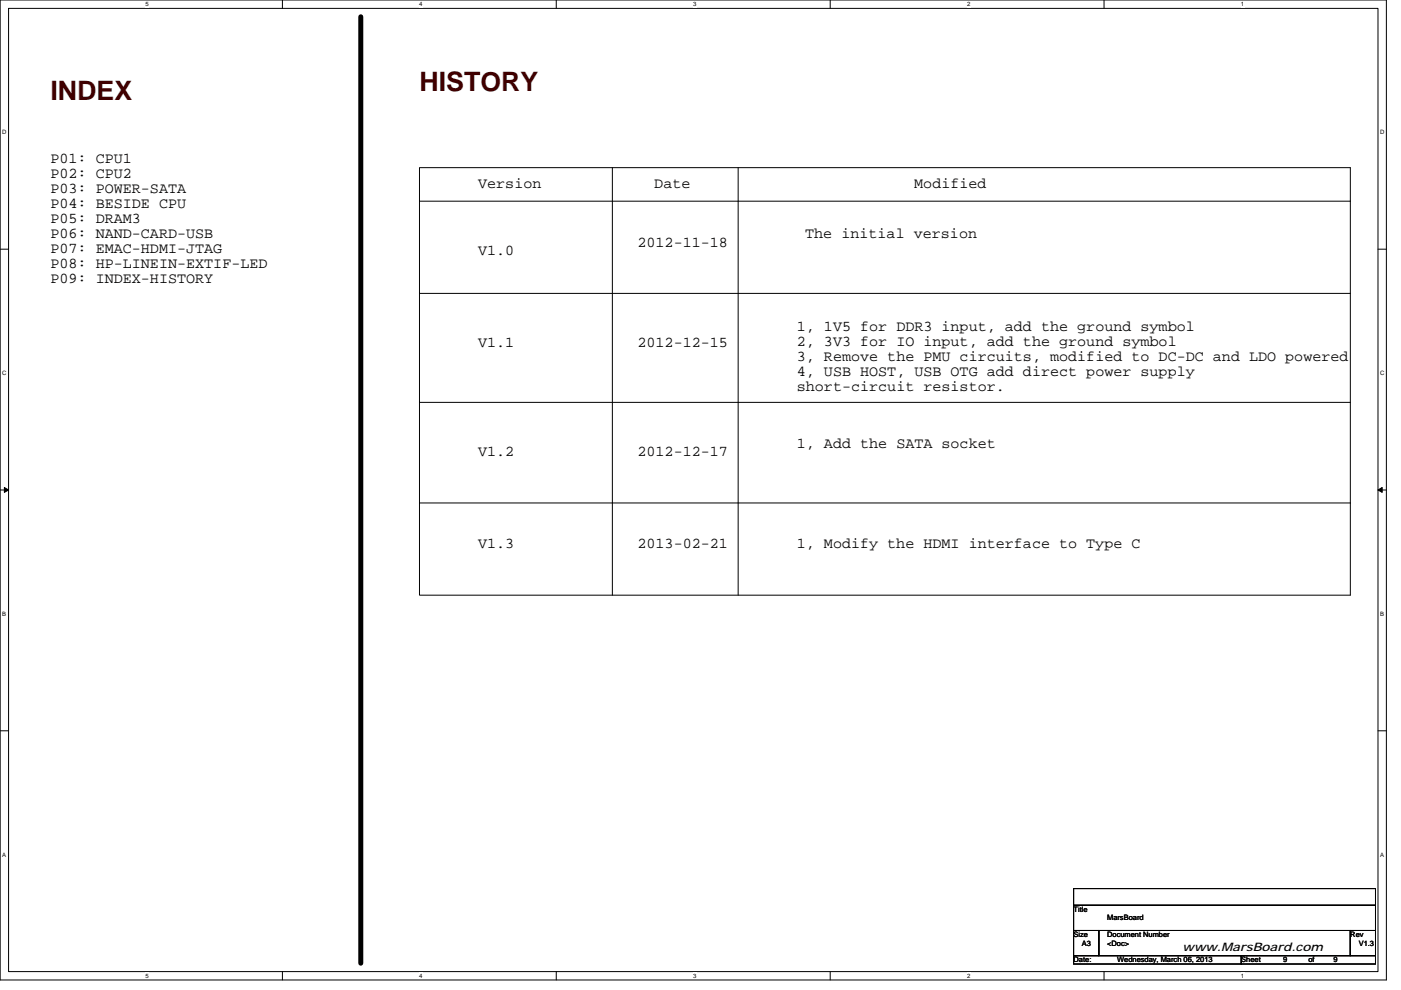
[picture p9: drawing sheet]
<svg xmlns="http://www.w3.org/2000/svg" width="297mm" height="210mm" viewBox="0 0 297 210" stroke-linecap="round" stroke-linejoin="round" font-family="sans-serif">
<defs><g id="words">
<g font-size="5.7" fill="#400000">
<text x="10.7" y="21.1">INDEX</text>
<text x="88.9" y="19.4">HISTORY</text>
</g>
<g font-size="3.2">
<text x="10.7" y="34.5">P01: CPU1</text>
<text x="10.7" y="37.7">P02: CPU2</text>
<text x="10.7" y="40.9">P03: POWER-SATA</text>
<text x="101.4" y="39.9">Version</text>
<text x="138.7" y="39.9">Date</text>
<text x="193.8" y="39.9">Modified</text>
<text x="10.7" y="44.1">P04: BESIDE CPU</text>
<text x="10.7" y="47.3">P05: DRAM3</text>
<text x="10.7" y="50.5">P06: NAND-CARD-USB</text>
<text x="10.7" y="53.7">P07: EMAC-HDMI-JTAG</text>
<text x="135.2" y="52.3">2012-11-18</text>
<text x="170.7" y="50.5">The initial version</text>
<text x="10.7" y="56.9">P08: HP-LINEIN-EXTIF-LED</text>
<text x="101.4" y="54.1">V1.0</text>
<text x="10.7" y="60.1">P09: INDEX-HISTORY</text>
<text x="168.9" y="70.1">1, 1V5 for DDR3 input, add the ground symbol</text>
<text x="101.4" y="73.7">V1.1</text>
<text x="135.2" y="73.7">2012-12-15</text>
<text x="168.9" y="73.3">2, 3V3 for IO input, add the ground symbol</text>
<text x="168.9" y="76.5">3, Remove the PMU circuits, modified to DC-DC and LDO powered</text>
<text x="168.9" y="79.7">4, USB HOST, USB OTG add direct power supply</text>
<text x="168.9" y="82.9">short-circuit resistor.</text>
<text x="168.9" y="95">1, Add the SATA socket</text>
<text x="101.4" y="96.8">V1.2</text>
<text x="135.2" y="96.8">2012-12-17</text>
<text x="101.4" y="116.3">V1.3</text>
<text x="135.2" y="116.3">2013-02-21</text>
<text x="168.9" y="116.3">1, Modify the HDMI interface to Type C</text>
</g>
<text font-size="2.5" x="250.7" y="201.6">www.MarsBoard.com</text>
<g font-size="1.6">
<text x="227.6" y="193.4">Title</text>
<text x="234.7" y="195.2">MarsBoard</text>
<text x="227.6" y="198.8">Size</text>
<text x="229.4" y="200.6">A3</text>
<text x="234.7" y="198.8">Document Number</text>
<text x="234.7" y="200.6">&lt;Doc&gt;</text>
<text x="286.3" y="198.8">Rev</text>
<text x="288.1" y="200.6">V1.3</text>
<text x="227.6" y="204.1">Date:</text>
<text x="236.9" y="204.1">Wednesday, March 06, 2013</text>
<text x="263.2" y="204.1">Sheet</text>
<text x="272.1" y="204.1">9</text>
<text x="277.4" y="204.1">of</text>
<text x="282.7" y="204.1">9</text>
</g>
<g font-size="1.3">
<text x="30.8" y="1.3">5</text>
<text x="88.9" y="1.3">4</text>
<text x="147" y="1.3">3</text>
<text x="205" y="1.3">2</text>
<text x="263.1" y="1.3">1</text>
<text x=".5" y="28.4">D</text>
<text x="292.6" y="28.4">D</text>
<text x=".5" y="79.5">C</text>
<text x="292.6" y="79.5">C</text>
<text x=".5" y="130.6">B</text>
<text x="292.6" y="130.6">B</text>
<text x=".5" y="181.7">A</text>
<text x="292.6" y="181.7">A</text>
<text x="30.8" y="207.4">5</text>
<text x="88.9" y="207.4">4</text>
<text x="147" y="207.4">3</text>
<text x="205" y="207.4">2</text>
<text x="263.1" y="207.4">1</text>
</g>
</g></defs>
<path d="M0 0h293.9v207.9h-293.9zM1.8 1.8h290.4v204.3h-290.4z" fill="none" stroke="#000" stroke-width=".21"/>
<g fill="#fff">
<path d="M30.8 .2h.7v1.4h-.7z"/>
<path d="M30.8 206.3h.7v1.4h-.7z"/>
</g>
<path d="M59.9 0v1.8M59.9 206.1v1.8" fill="none" stroke="#000" stroke-width=".21"/>
<g fill="#fff">
<path d="M88.9 .2h.7v1.4h-.7z"/>
<path d="M88.9 206.3h.7v1.4h-.7z"/>
</g>
<path d="M117.9 0v1.8M117.9 206.1v1.8" fill="none" stroke="#000" stroke-width=".21"/>
<g fill="#fff">
<path d="M147 .2h.7v1.4h-.7z"/>
<path d="M147 206.3h.7v1.4h-.7z"/>
</g>
<path d="M176 0v1.8M176 206.1v1.8" fill="none" stroke="#000" stroke-width=".21"/>
<g fill="#fff">
<path d="M205 .2h.7v1.4h-.7z"/>
<path d="M205 206.3h.7v1.4h-.7z"/>
</g>
<path d="M234.1 0v1.8M234.1 206.1v1.8" fill="none" stroke="#000" stroke-width=".21"/>
<g fill="#fff">
<path d="M263.1 .2h.7v1.4h-.7z"/>
<path d="M263.1 206.3h.7v1.4h-.7z"/>
<path d="M.5 27.3h.9v1.4h-.9z"/>
<path d="M292.6 27.3h.9v1.4h-.9z"/>
<path d="M.5 78.4h.9v1.4h-.9z"/>
<path d="M292.6 78.4h.9v1.4h-.9z"/>
</g>
<path d="M0 52.9h1.8M292.2 52.9h1.7" fill="none" stroke="#000" stroke-width=".21"/>
<g fill="#fff">
<path d="M.5 129.5h.8v1.4h-.8z"/>
<path d="M292.6 129.5h.9v1.4h-.9z"/>
</g>
<path d="M0 103.9h1.8M292.2 103.9h1.7" fill="none" stroke="#000" stroke-width=".21"/>
<path d="M.9 103.4l.9 .5-.9 .5zM292.2 103.9l.8-.5v1z" fill="#000" stroke="#000" stroke-width=".21"/>
<g fill="#fff">
<path d="M.5 180.5h.8v1.4h-.8z"/>
<path d="M292.6 180.5h.9v1.4h-.9z"/>
</g>
<g fill="none" stroke="#000" stroke-width=".21">
<path d="M129.8 35.6v90.6M156.5 35.6v90.6M88.9 42.7v64h197.4M88.9 42.7v-7.1h197.4v7.1M88.9 42.7h197.4M286.3 42.7v64M88.9 62.2h197.4M88.9 85.3h197.4M88.9 106.7v19.5h197.4v-19.5M0 155h1.8M292.2 155h1.7M227.6 188.5h64v3.5h-64z"/>
<path d="M227.6 192h64v5.4h-64zM227.6 197.4h5.4v5.3h-5.4zM233 197.4h53.3v5.3h-53.3zM286.3 197.4h5.3v5.3h-5.3zM227.6 202.7h35.6v1.8h-35.6zM263.2 202.7h28.4v1.8h-28.4z"/>
</g>
<path d="M76.5 3.6v200.7" fill="none" stroke="#000" stroke-width="1.1"/>
<use href="#words"/>
</svg>
